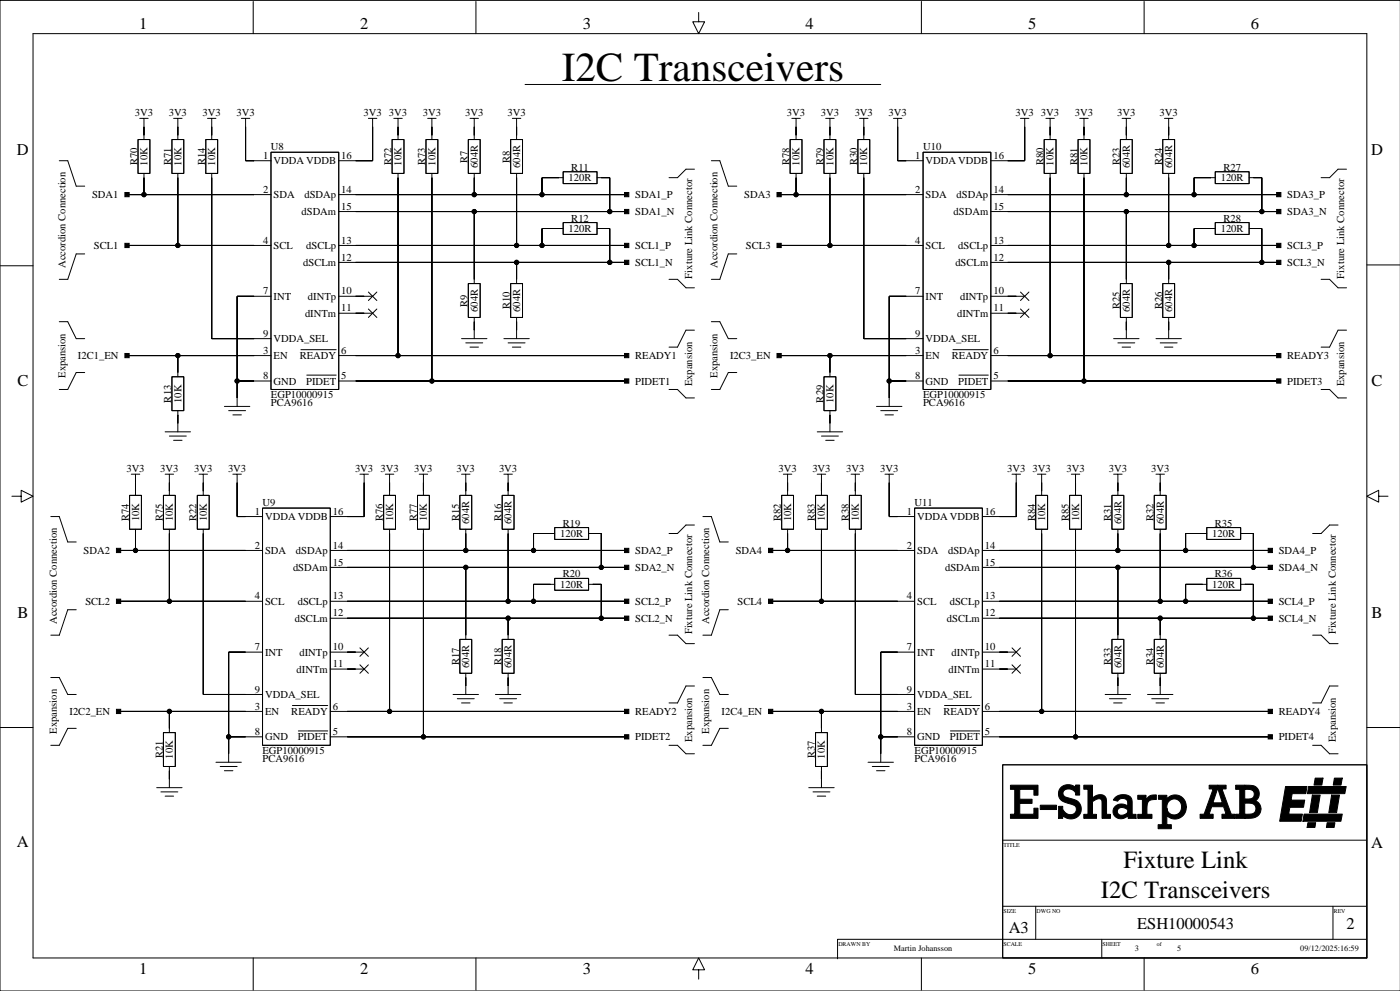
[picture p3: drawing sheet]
<svg xmlns="http://www.w3.org/2000/svg" width="420mm" height="297mm" viewBox="0 0 420 297" stroke-linecap="round" stroke-linejoin="round" font-family="sans-serif">
<defs><g id="words">
<text font-size="12.3" x="168.4" y="24.3">I2C Transceivers</text>
<g font-size="7.4">
<text x="336.9" y="260.2">Fixture Link</text>
<text x="330.1" y="269">I2C Transceivers</text>
</g>
<g font-size="4.9">
<text x="41.7" y="8.7">1</text>
<text x="108" y="8.7">2</text>
<text x="174.7" y="8.7">3</text>
<text x="241.5" y="8.7">4</text>
<text x="308.3" y="8.7">5</text>
<text x="375.1" y="8.7">6</text>
<text x="5.1" y="46.5">D</text>
<text x="411.1" y="46.5">D</text>
<text x="5.2" y="115.8">C</text>
<text x="411.3" y="115.8">C</text>
<text x="5.2" y="185.2">B</text>
<text x="411.3" y="185.2">B</text>
<text x="5.1" y="254">A</text>
<text x="411.1" y="254.2">A</text>
<text x="302.5" y="279.6">A3</text>
<text x="341" y="278.4">ESH10000543</text>
<text x="403.8" y="278.4">2</text>
<text x="41.7" y="291.8">1</text>
<text x="108" y="291.8">2</text>
<text x="174.7" y="291.8">3</text>
<text x="241.5" y="291.8">4</text>
<text x="308.3" y="291.8">5</text>
<text x="375.1" y="291.8">6</text>
</g>
<g font-size="3.2">
<text x="40.4" y="34.9">3V3</text>
<text x="50.6" y="34.9">3V3</text>
<text x="60.8" y="34.9">3V3</text>
<text x="70.9" y="34.9">3V3</text>
<text x="109" y="34.9">3V3</text>
<text x="116.6" y="34.9">3V3</text>
<text x="126.8" y="34.9">3V3</text>
<text x="139.5" y="34.9">3V3</text>
<text x="152.2" y="34.9">3V3</text>
<text x="236" y="34.9">3V3</text>
<text x="246.1" y="34.9">3V3</text>
<text x="256.3" y="34.9">3V3</text>
<text x="266.4" y="34.9">3V3</text>
<text x="304.5" y="34.9">3V3</text>
<text x="312.2" y="34.9">3V3</text>
<text x="322.3" y="34.9">3V3</text>
<text x="335" y="34.9">3V3</text>
<text x="347.7" y="34.9">3V3</text>
<text x="78.9" y="47.6">1</text>
<text x="81.3" y="45.1">U8</text>
<text x="102.3" y="47.6">16</text>
<text x="274.4" y="47.6">1</text>
<text x="276.8" y="45.1">U10</text>
<text x="297.9" y="47.6">16</text>
<text x="41.2" y="49.6" transform="rotate(-90 41.2 49.6)">R70</text>
<text x="44.2" y="49.6" transform="rotate(-90 44.2 49.6)">10K</text>
<text x="51.4" y="49.6" transform="rotate(-90 51.4 49.6)">R71</text>
<text x="54.4" y="49.6" transform="rotate(-90 54.4 49.6)">10K</text>
<text x="61.5" y="49.6" transform="rotate(-90 61.5 49.6)">R14</text>
<text x="64.5" y="49.6" transform="rotate(-90 64.5 49.6)">10K</text>
<text x="82" y="49.2">VDDA VDDB</text>
<text x="117.4" y="49.6" transform="rotate(-90 117.4 49.6)">R72</text>
<text x="120.4" y="49.6" transform="rotate(-90 120.4 49.6)">10K</text>
<text x="127.5" y="49.6" transform="rotate(-90 127.5 49.6)">R73</text>
<text x="130.6" y="49.6" transform="rotate(-90 130.6 49.6)">10K</text>
<text x="140.2" y="48.8" transform="rotate(-90 140.2 48.8)">R7</text>
<text x="143.3" y="50.3" transform="rotate(-90 143.3 50.3)">604R</text>
<text x="152.9" y="48.8" transform="rotate(-90 152.9 48.8)">R8</text>
<text x="156" y="50.3" transform="rotate(-90 156 50.3)">604R</text>
<text x="171.3" y="51.2">R11</text>
<text x="236.7" y="49.6" transform="rotate(-90 236.7 49.6)">R78</text>
<text x="239.8" y="49.6" transform="rotate(-90 239.8 49.6)">10K</text>
<text x="246.9" y="49.6" transform="rotate(-90 246.9 49.6)">R79</text>
<text x="249.9" y="49.6" transform="rotate(-90 249.9 49.6)">10K</text>
<text x="257" y="49.6" transform="rotate(-90 257 49.6)">R30</text>
<text x="260.1" y="49.6" transform="rotate(-90 260.1 49.6)">10K</text>
<text x="277.6" y="49.2">VDDA VDDB</text>
<text x="312.9" y="49.6" transform="rotate(-90 312.9 49.6)">R80</text>
<text x="315.9" y="49.6" transform="rotate(-90 315.9 49.6)">10K</text>
<text x="323.1" y="49.6" transform="rotate(-90 323.1 49.6)">R81</text>
<text x="326.1" y="49.6" transform="rotate(-90 326.1 49.6)">10K</text>
<text x="335.8" y="49.6" transform="rotate(-90 335.8 49.6)">R23</text>
<text x="338.8" y="50.3" transform="rotate(-90 338.8 50.3)">604R</text>
<text x="348.5" y="49.6" transform="rotate(-90 348.5 49.6)">R24</text>
<text x="351.5" y="50.3" transform="rotate(-90 351.5 50.3)">604R</text>
<text x="366.8" y="51.2">R27</text>
<text x="27.6" y="59.4">SDA1</text>
<text x="78.9" y="57.8">2</text>
<text x="82" y="59.4">SDA</text>
<text x="91.3" y="59.4">dSDAp</text>
<text x="102.3" y="57.8">14</text>
<text x="170.5" y="54.3">120R</text>
<text x="190.5" y="59.4">SDA1_P</text>
<text x="223.1" y="59.4">SDA3</text>
<text x="274.4" y="57.8">2</text>
<text x="277.6" y="59.4">SDA</text>
<text x="286.8" y="59.4">dSDAp</text>
<text x="297.9" y="57.8">14</text>
<text x="366" y="54.3">120R</text>
<text x="386" y="59.4">SDA3_P</text>
<text x="90.4" y="64.5">dSDAm</text>
<text x="102.3" y="62.8">15</text>
<text x="190.5" y="64.5">SDA1_N</text>
<text x="285.9" y="64.5">dSDAm</text>
<text x="297.9" y="62.8">15</text>
<text x="386" y="64.5">SDA3_N</text>
<text x="170.5" y="69.5">120R</text>
<text x="171.3" y="66.4">R12</text>
<text x="366" y="69.5">120R</text>
<text x="366.8" y="66.4">R28</text>
<text x="28.1" y="74.6">SCL1</text>
<text x="78.9" y="73">4</text>
<text x="82" y="74.6">SCL</text>
<text x="91.8" y="74.6">dSCLp</text>
<text x="102.3" y="73">13</text>
<text x="190.5" y="74.6">SCL1_P</text>
<text x="223.7" y="74.6">SCL3</text>
<text x="274.4" y="73">4</text>
<text x="277.6" y="74.6">SCL</text>
<text x="287.4" y="74.6">dSCLp</text>
<text x="297.9" y="73">13</text>
<text x="386" y="74.6">SCL3_P</text>
<text x="19.6" y="80.4" transform="rotate(-90 19.6 80.4)">Accordion Connection</text>
<text x="90.9" y="79.7">dSCLm</text>
<text x="102.3" y="78.1">12</text>
<text x="190.5" y="79.7">SCL1_N</text>
<text x="207.5" y="83.5" transform="rotate(-90 207.5 83.5)">Fixture Link Connector</text>
<text x="215.1" y="80.4" transform="rotate(-90 215.1 80.4)">Accordion Connection</text>
<text x="286.5" y="79.7">dSCLm</text>
<text x="297.9" y="78.1">12</text>
<text x="386" y="79.7">SCL3_N</text>
<text x="403.1" y="83.5" transform="rotate(-90 403.1 83.5)">Fixture Link Connector</text>
<text x="78.9" y="88.2">7</text>
<text x="82" y="89.9">INT</text>
<text x="92.4" y="89.9">dINTp</text>
<text x="102.3" y="88.2">10</text>
<text x="274.4" y="88.2">7</text>
<text x="277.6" y="89.9">INT</text>
<text x="287.9" y="89.9">dINTp</text>
<text x="297.9" y="88.2">10</text>
<text x="91.5" y="94.9">dINTm</text>
<text x="102.3" y="93.3">11</text>
<text x="140.2" y="91.9" transform="rotate(-90 140.2 91.9)">R9</text>
<text x="143.3" y="93.5" transform="rotate(-90 143.3 93.5)">604R</text>
<text x="152.9" y="92.7" transform="rotate(-90 152.9 92.7)">R10</text>
<text x="156" y="93.5" transform="rotate(-90 156 93.5)">604R</text>
<text x="287" y="94.9">dINTm</text>
<text x="297.9" y="93.3">11</text>
<text x="335.8" y="92.7" transform="rotate(-90 335.8 92.7)">R25</text>
<text x="338.8" y="93.5" transform="rotate(-90 338.8 93.5)">604R</text>
<text x="348.5" y="92.7" transform="rotate(-90 348.5 92.7)">R26</text>
<text x="351.5" y="93.5" transform="rotate(-90 351.5 93.5)">604R</text>
<text x="78.9" y="100.9">9</text>
<text x="274.4" y="100.9">9</text>
<text x="23.4" y="107.6">I2C1_EN</text>
<text x="78.9" y="106">3</text>
<text x="82" y="102.6">VDDA_SEL</text>
<text x="82" y="107.6">EN</text>
<text x="89.9" y="107.6">READY</text>
<text x="102.3" y="106">6</text>
<text x="190.5" y="107.6">READY1</text>
<text x="218.9" y="107.6">I2C3_EN</text>
<text x="274.4" y="106">3</text>
<text x="277.6" y="102.6">VDDA_SEL</text>
<text x="277.6" y="107.6">EN</text>
<text x="285.4" y="107.6">READY</text>
<text x="297.9" y="106">6</text>
<text x="386" y="107.6">READY3</text>
<text x="19.6" y="113.3" transform="rotate(-90 19.6 113.3)">Expansion</text>
<text x="78.9" y="113.6">8</text>
<text x="102.3" y="113.6">5</text>
<text x="215.1" y="113.3" transform="rotate(-90 215.1 113.3)">Expansion</text>
<text x="274.4" y="113.6">8</text>
<text x="297.9" y="113.6">5</text>
<text x="81.3" y="119.3">EGP10000915</text>
<text x="82" y="115.3">GND</text>
<text x="91.8" y="115.3">PIDET</text>
<text x="190.5" y="115.3">PIDET1</text>
<text x="207.5" y="115.8" transform="rotate(-90 207.5 115.8)">Expansion</text>
<text x="276.8" y="119.3">EGP10000915</text>
<text x="277.6" y="115.3">GND</text>
<text x="287.4" y="115.3">PIDET</text>
<text x="386" y="115.3">PIDET3</text>
<text x="403.1" y="115.8" transform="rotate(-90 403.1 115.8)">Expansion</text>
<text x="51.4" y="120.7" transform="rotate(-90 51.4 120.7)">R13</text>
<text x="54.4" y="120.7" transform="rotate(-90 54.4 120.7)">10K</text>
<text x="81.3" y="121.8">PCA9616</text>
<text x="246.9" y="120.7" transform="rotate(-90 246.9 120.7)">R29</text>
<text x="249.9" y="120.7" transform="rotate(-90 249.9 120.7)">10K</text>
<text x="276.8" y="121.8">PCA9616</text>
<text x="37.9" y="141.6">3V3</text>
<text x="48.1" y="141.6">3V3</text>
<text x="58.2" y="141.6">3V3</text>
<text x="68.4" y="141.6">3V3</text>
<text x="106.5" y="141.6">3V3</text>
<text x="114.1" y="141.6">3V3</text>
<text x="124.2" y="141.6">3V3</text>
<text x="136.9" y="141.6">3V3</text>
<text x="149.6" y="141.6">3V3</text>
<text x="233.4" y="141.6">3V3</text>
<text x="243.6" y="141.6">3V3</text>
<text x="253.7" y="141.6">3V3</text>
<text x="263.9" y="141.6">3V3</text>
<text x="302" y="141.6">3V3</text>
<text x="309.6" y="141.6">3V3</text>
<text x="319.8" y="141.6">3V3</text>
<text x="332.5" y="141.6">3V3</text>
<text x="345.2" y="141.6">3V3</text>
<text x="76.4" y="154.3">1</text>
<text x="78.7" y="151.7">U9</text>
<text x="79.5" y="155.9">VDDA VDDB</text>
<text x="99.8" y="154.3">16</text>
<text x="271.9" y="154.3">1</text>
<text x="274.3" y="151.7">U11</text>
<text x="275" y="155.9">VDDA VDDB</text>
<text x="295.3" y="154.3">16</text>
<text x="38.7" y="156.2" transform="rotate(-90 38.7 156.2)">R74</text>
<text x="41.7" y="156.3" transform="rotate(-90 41.7 156.3)">10K</text>
<text x="48.8" y="156.2" transform="rotate(-90 48.8 156.2)">R75</text>
<text x="51.8" y="156.3" transform="rotate(-90 51.8 156.3)">10K</text>
<text x="59" y="156.2" transform="rotate(-90 59 156.2)">R22</text>
<text x="62" y="156.3" transform="rotate(-90 62 156.3)">10K</text>
<text x="114.8" y="156.2" transform="rotate(-90 114.8 156.2)">R76</text>
<text x="117.9" y="156.3" transform="rotate(-90 117.9 156.3)">10K</text>
<text x="125" y="156.2" transform="rotate(-90 125 156.2)">R77</text>
<text x="128" y="156.3" transform="rotate(-90 128 156.3)">10K</text>
<text x="137.7" y="156.2" transform="rotate(-90 137.7 156.2)">R15</text>
<text x="140.7" y="157" transform="rotate(-90 140.7 157)">604R</text>
<text x="150.4" y="156.2" transform="rotate(-90 150.4 156.2)">R16</text>
<text x="153.4" y="157" transform="rotate(-90 153.4 157)">604R</text>
<text x="168" y="161">120R</text>
<text x="168.8" y="157.8">R19</text>
<text x="234.2" y="156.2" transform="rotate(-90 234.2 156.2)">R82</text>
<text x="237.2" y="156.3" transform="rotate(-90 237.2 156.3)">10K</text>
<text x="244.3" y="156.2" transform="rotate(-90 244.3 156.2)">R83</text>
<text x="247.4" y="156.3" transform="rotate(-90 247.4 156.3)">10K</text>
<text x="254.5" y="156.2" transform="rotate(-90 254.5 156.2)">R38</text>
<text x="257.5" y="156.3" transform="rotate(-90 257.5 156.3)">10K</text>
<text x="310.4" y="156.2" transform="rotate(-90 310.4 156.2)">R84</text>
<text x="313.4" y="156.3" transform="rotate(-90 313.4 156.3)">10K</text>
<text x="320.5" y="156.2" transform="rotate(-90 320.5 156.2)">R85</text>
<text x="323.6" y="156.3" transform="rotate(-90 323.6 156.3)">10K</text>
<text x="333.2" y="156.2" transform="rotate(-90 333.2 156.2)">R31</text>
<text x="336.3" y="157" transform="rotate(-90 336.3 157)">604R</text>
<text x="345.9" y="156.2" transform="rotate(-90 345.9 156.2)">R32</text>
<text x="349" y="157" transform="rotate(-90 349 157)">604R</text>
<text x="363.5" y="161">120R</text>
<text x="364.3" y="157.8">R35</text>
<text x="25.1" y="166">SDA2</text>
<text x="76.4" y="164.4">2</text>
<text x="79.5" y="166">SDA</text>
<text x="88.8" y="166">dSDAp</text>
<text x="99.8" y="164.4">14</text>
<text x="190.5" y="166">SDA2_P</text>
<text x="220.6" y="166">SDA4</text>
<text x="271.9" y="164.4">2</text>
<text x="275" y="166">SDA</text>
<text x="284.3" y="166">dSDAp</text>
<text x="295.3" y="164.4">14</text>
<text x="383.5" y="166">SDA4_P</text>
<text x="87.9" y="171.1">dSDAm</text>
<text x="99.8" y="169.5">15</text>
<text x="168.8" y="173.1">R20</text>
<text x="190.5" y="171.1">SDA2_N</text>
<text x="283.4" y="171.1">dSDAm</text>
<text x="295.3" y="169.5">15</text>
<text x="364.3" y="173.1">R36</text>
<text x="383.5" y="171.1">SDA4_N</text>
<text x="76.4" y="179.7">4</text>
<text x="99.8" y="179.7">13</text>
<text x="168" y="176.2">120R</text>
<text x="271.9" y="179.7">4</text>
<text x="295.3" y="179.7">13</text>
<text x="363.5" y="176.2">120R</text>
<text x="25.6" y="181.3">SCL2</text>
<text x="79.5" y="181.3">SCL</text>
<text x="89.3" y="181.3">dSCLp</text>
<text x="99.8" y="184.7">12</text>
<text x="190.5" y="181.3">SCL2_P</text>
<text x="221.1" y="181.3">SCL4</text>
<text x="275" y="181.3">SCL</text>
<text x="284.8" y="181.3">dSCLp</text>
<text x="295.3" y="184.7">12</text>
<text x="383.5" y="181.3">SCL4_P</text>
<text x="17.1" y="187" transform="rotate(-90 17.1 187)">Accordion Connection</text>
<text x="88.4" y="186.4">dSCLm</text>
<text x="190.5" y="186.4">SCL2_N</text>
<text x="207.5" y="190.1" transform="rotate(-90 207.5 190.1)">Fixture Link Connector</text>
<text x="212.6" y="187" transform="rotate(-90 212.6 187)">Accordion Connection</text>
<text x="283.9" y="186.4">dSCLm</text>
<text x="383.5" y="186.4">SCL4_N</text>
<text x="400.5" y="190.1" transform="rotate(-90 400.5 190.1)">Fixture Link Connector</text>
<text x="76.4" y="194.9">7</text>
<text x="79.5" y="196.5">INT</text>
<text x="89.8" y="196.5">dINTp</text>
<text x="99.8" y="194.9">10</text>
<text x="271.9" y="194.9">7</text>
<text x="275" y="196.5">INT</text>
<text x="285.3" y="196.5">dINTp</text>
<text x="295.3" y="194.9">10</text>
<text x="88.9" y="201.6">dINTm</text>
<text x="99.8" y="200">11</text>
<text x="137.7" y="199.4" transform="rotate(-90 137.7 199.4)">R17</text>
<text x="140.7" y="200.2" transform="rotate(-90 140.7 200.2)">604R</text>
<text x="150.4" y="199.4" transform="rotate(-90 150.4 199.4)">R18</text>
<text x="153.4" y="200.2" transform="rotate(-90 153.4 200.2)">604R</text>
<text x="284.5" y="201.6">dINTm</text>
<text x="295.3" y="200">11</text>
<text x="333.2" y="199.4" transform="rotate(-90 333.2 199.4)">R33</text>
<text x="336.3" y="200.2" transform="rotate(-90 336.3 200.2)">604R</text>
<text x="345.9" y="199.4" transform="rotate(-90 345.9 199.4)">R34</text>
<text x="349" y="200.2" transform="rotate(-90 349 200.2)">604R</text>
<text x="76.4" y="207.6">9</text>
<text x="79.5" y="209.2">VDDA_SEL</text>
<text x="271.9" y="207.6">9</text>
<text x="275" y="209.2">VDDA_SEL</text>
<text x="20.8" y="214.3">I2C2_EN</text>
<text x="76.4" y="212.7">3</text>
<text x="79.5" y="214.3">EN</text>
<text x="87.3" y="214.3">READY</text>
<text x="99.8" y="212.7">6</text>
<text x="190.5" y="214.3">READY2</text>
<text x="216.4" y="214.3">I2C4_EN</text>
<text x="271.9" y="212.7">3</text>
<text x="275" y="214.3">EN</text>
<text x="282.9" y="214.3">READY</text>
<text x="295.3" y="212.7">6</text>
<text x="383.5" y="214.3">READY4</text>
<text x="17.1" y="219.9" transform="rotate(-90 17.1 219.9)">Expansion</text>
<text x="76.4" y="220.3">8</text>
<text x="79.5" y="221.9">GND</text>
<text x="89.3" y="221.9">PIDET</text>
<text x="99.8" y="220.3">5</text>
<text x="190.5" y="221.9">PIDET2</text>
<text x="212.6" y="219.9" transform="rotate(-90 212.6 219.9)">Expansion</text>
<text x="271.9" y="220.3">8</text>
<text x="275" y="221.9">GND</text>
<text x="284.8" y="221.9">PIDET</text>
<text x="295.3" y="220.3">5</text>
<text x="383.5" y="221.9">PIDET4</text>
<text x="48.8" y="227.3" transform="rotate(-90 48.8 227.3)">R21</text>
<text x="51.8" y="227.4" transform="rotate(-90 51.8 227.4)">10K</text>
<text x="78.7" y="225.9">EGP10000915</text>
<text x="207.5" y="222.5" transform="rotate(-90 207.5 222.5)">Expansion</text>
<text x="244.3" y="227.3" transform="rotate(-90 244.3 227.3)">R37</text>
<text x="247.4" y="227.4" transform="rotate(-90 247.4 227.4)">10K</text>
<text x="274.3" y="225.9">EGP10000915</text>
<text x="400.5" y="222.5" transform="rotate(-90 400.5 222.5)">Expansion</text>
<text x="78.7" y="228.5">PCA9616</text>
<text x="274.3" y="228.5">PCA9616</text>
</g>
<g font-size="2.5">
<text x="268.1" y="285.2">Martin Johansson</text>
<text x="340.3" y="285.2">3</text>
<text x="353" y="285.2">5</text>
<text x="389.9" y="285.2">09/12/2025:16:59</text>
</g>
<g font-size="1.8">
<text x="300.9" y="253.8">TITLE</text>
<text x="300.9" y="273.6">SIZE</text>
<text x="310.8" y="273.6">DWG NO</text>
<text x="400" y="273.6">REV</text>
<text x="251.4" y="283.5">DRAWN BY</text>
<text x="300.9" y="283.5">SCALE</text>
<text x="330.6" y="283.5">SHEET</text>
<text x="346.9" y="283.7">of</text>
</g>
</g></defs>
<g fill="none" stroke="#000" stroke-width=".3">
<path d="M9.9 10.1h400v277h-400zM75.9 .4v9.7M142.7 .4v9.7M209.5 3.7v2.8h1.8l-1.8 3.6-1.8-3.6h1.8M276.3 .4v9.7M343.1 .4v9.7M419.9 .1h-419.9v296.9h419.9M41.9 35.5h1.3v6.3M43.2 38h.1M43.2 35.5h1.2M52.1 35.5h1.2v6.3M53.3 38h.1"/>
<path d="M53.3 35.5h1.3M62.2 35.5h1.3v6.3M63.5 38h.1M63.5 35.5h1.3M72.4 35.5h1.2v12.7h7.7M73.6 38h.1M73.6 35.5h1.3M110.5 35.5h1.2v12.7h-10.1M111.7 38h.1M111.7 35.5h1.3M118.1 35.5h1.3v6.3M119.4 38h.1"/>
<path d="M119.4 35.5h1.2M128.2 35.5h1.3v6.3M129.5 38h.1M129.5 35.5h1.3M140.9 35.5h1.3v6.3M142.2 38h.1M142.2 35.5h1.3M153.6 35.5h1.3v6.3M154.9 38h.1M154.9 35.5h1.3M157.4 25.3h106.7M237.4 35.5h1.3v6.3"/>
<path d="M238.7 38h.1M238.7 35.5h1.3M247.6 35.5h1.3v6.3M248.9 38h.1M248.9 35.5h1.2M257.8 35.5h1.2v6.3M259 38h.1M259 35.5h1.3M267.9 35.5h1.3v12.7h7.6M269.2 38h.1M269.2 35.5h1.2M306 35.5h1.3v12.7h-10.2"/>
<path d="M307.3 38h.1M307.3 35.5h1.2M313.6 35.5h1.3v6.3M314.9 38h.1M314.9 35.5h1.3M323.8 35.5h1.2v6.3M325 38h.1M325 35.5h1.3M336.5 35.5h1.2v6.3M337.7 38h.1M337.7 35.5h1.3M349.2 35.5h1.2v6.3"/>
<path d="M350.4 38h.1M350.4 35.5h1.3M17.8 48.2h2.5l2.6 7.6h2.5M38.1 58.3h43.2M41.4 41.8h3.5v10.2h-3.5zM43.2 52v6.3M51.6 41.8h3.5v10.2h-3.5zM53.3 52v21.6M61.7 41.8h3.6v10.2h-3.6zM63.5 52v49.5h17.8M81.3 45.6h20.3v71.1h-20.3zM101.6 58.3h86.3"/>
<path d="M117.6 41.8h3.5v10.2h-3.5zM119.4 52v54.6M127.7 41.8h3.6v10.2h-3.6zM129.5 52v62.2M140.4 41.8h3.6v10.2h-3.6zM142.2 52v6.3M153.1 41.8h3.6v10.2h-3.6zM154.9 52v21.6M168.9 51.5h10.1v3.5h-10.1zM168.9 53.3h-6.4v5M179 53.3h3.8v10.1M208.2 50.7h-2.5l-2.5 2.6h-2.6"/>
<path d="M213.3 48.2h2.6l2.5 7.6h2.5M233.6 58.3h43.2M236.9 41.8h3.6v10.2h-3.6zM238.7 52v6.3M247.1 41.8h3.5v10.2h-3.5zM248.9 52v21.6M257.2 41.8h3.6v10.2h-3.6zM259 52v49.5h17.8M276.8 45.6h20.3v71.1h-20.3zM297.1 58.3h86.4M313.1 41.8h3.6v10.2h-3.6zM314.9 52v54.6"/>
<path d="M323.3 41.8h3.5v10.2h-3.5zM325 52v62.2M336 41.8h3.5v10.2h-3.5zM337.7 52v6.3M348.7 41.8h3.5v10.2h-3.5zM350.4 52v21.6M364.4 51.5h10.2v3.5h-10.2zM364.4 53.3h-6.3v5M374.6 53.3h3.8v10.1M403.8 50.7h-2.6l-2.5 2.6h-2.6M0 79.7h9.9M25.4 76.1h-2.5l-2.6 7.6h-2.5"/>
<path d="M38.1 73.6h43.2M101.6 73.6h86.3M101.6 63.4h86.3M101.6 78.6h86.3M142.2 63.4v21.6M154.9 78.6v6.4M168.9 66.7h10.1v3.6h-10.1zM168.9 68.5h-6.4v5.1M179 68.5h3.8v10.1M220.9 76.1h-2.5l-2.5 7.6h-2.6M233.6 73.6h43.2M297.1 73.6h86.4"/>
<path d="M297.1 63.4h86.4M297.1 78.6h86.4M337.7 63.4v21.6M350.4 78.6v6.4M364.4 66.7h10.2v3.6h-10.2zM364.4 68.5h-6.3v5.1M374.6 68.5h3.8v10.1M409.9 79.4h9.9M17.8 96.4h2.5l2.6 5.1h2.5M81.3 88.8h-10.2v33M101.6 88.8h10.1M101.6 93.9h10.1"/>
<path d="M110.5 87.5l2.5 2.6M110.5 92.6l2.5 2.6M113 87.5l-2.5 2.6M113 92.6l-2.5 2.6M140.4 85h3.6v10.2h-3.6zM142.2 95.2v6.3M153.1 85h3.6v10.2h-3.6zM154.9 95.2v6.3M200.6 83.7h2.6l2.5 2.6h2.5M208.2 99h-2.5l-2.5 5h-2.6M213.3 96.4h2.6l2.5 5.1h2.5M276.8 88.8h-10.2v33"/>
<path d="M297.1 88.8h10.2M297.1 93.9h10.2M306 87.5l2.5 2.6M306 92.6l2.5 2.6M308.5 87.5l-2.5 2.6M308.5 92.6l-2.5 2.6M336 85h3.5v10.2h-3.5zM337.7 95.2v6.3M348.7 85h3.5v10.2h-3.5zM350.4 95.2v6.3M396.1 83.7h2.6l2.5 2.6h2.6M403.8 99h-2.6l-2.5 5h-2.6"/>
<path d="M25.4 111.7h-2.5l-2.6 5h-2.5M38.1 106.6h43.2M51.6 112.9h3.5v10.2h-3.5zM53.3 106.6v6.3M71.1 114.2h10.2M90.2 104.8h10.6M92 112.4h8.8M101.6 114.2h86.3M101.6 106.6h86.3M138.4 101.5h7.6M139.7 102.8h5M140.9 104h2.6"/>
<path d="M151.1 101.5h7.6M152.4 102.8h5M153.6 104h2.6M200.6 116.7h2.6l2.5 2.6h2.5M220.9 111.7h-2.5l-2.5 5h-2.6M233.6 106.6h43.2M247.1 112.9h3.5v10.2h-3.5zM248.9 106.6v6.3M266.6 114.2h10.2M285.8 104.8h10.6M287.5 112.4h8.9M297.1 114.2h86.4"/>
<path d="M297.1 106.6h86.4M333.9 101.5h7.7M335.2 102.8h5.1M336.5 104h2.5M346.6 101.5h7.6M347.9 102.8h5.1M349.2 104h2.5M396.1 116.7h2.6l2.5 2.6h2.6M49.5 129.4h7.6M50.8 130.7h5.1M52.1 132h2.5M53.3 123.1v6.3"/>
<path d="M67.3 121.8h7.6M68.6 123.1h5M69.8 124.4h2.6M245.1 129.4h7.6M246.3 130.7h5.1M247.6 132h2.5M248.9 123.1v6.3M262.8 121.8h7.6M264.1 123.1h5.1M265.4 124.4h2.5M3.6 148.7h2.7v-1.7l3.6 1.7-3.6 1.8v-1.8M15.2 154.8h2.6l2.5 7.6h2.6"/>
<path d="M38.9 148.5h3.5v10.1h-3.5zM39.4 142.1h1.2v6.4M40.6 144.7h.1M40.6 142.1h1.3M40.6 158.6v6.4M49 148.5h3.6v10.1h-3.6zM49.5 142.1h1.3v6.4M50.8 144.7h.1M50.8 142.1h1.3M50.8 158.6v21.6M59.2 148.5h3.5v10.1h-3.5zM59.7 142.1h1.2v6.4"/>
<path d="M60.9 144.7h.1M60.9 142.1h1.3M60.9 158.6v49.6h17.8M69.8 142.1h1.3v12.7h7.6M71.1 144.7h.1M71.1 142.1h1.3M78.7 152.3h20.3v71.1h-20.3zM107.9 142.1h1.3v12.7h-10.2M109.2 144.7h.1M109.2 142.1h1.3M115 148.5h3.6v10.1h-3.6zM115.5 142.1h1.3v6.4"/>
<path d="M116.8 144.7h.1M116.8 142.1h1.3M116.8 158.6v54.6M125.2 148.5h3.5v10.1h-3.5zM125.7 142.1h1.3v6.4M127 144.7h.1M127 142.1h1.2M127 158.6v62.3M137.9 148.5h3.5v10.1h-3.5zM138.4 142.1h1.3v6.4M139.7 144.7h.1M139.7 142.1h1.2"/>
<path d="M139.7 158.6v6.4M150.6 148.5h3.5v10.1h-3.5zM151.1 142.1h1.3v6.4M152.4 144.7h.1M152.4 142.1h1.2M152.4 158.6v21.6M166.3 158.1h10.2v3.6h-10.2zM166.3 159.9h-6.3v5.1M176.5 159.9h3.8v10.2M208.2 157.4h-2.5l-2.5 2.5h-2.6M210.8 154.8h2.5l2.6 7.6h2.5M234.4 148.5h3.5v10.1h-3.5z"/>
<path d="M234.9 142.1h1.3v6.4M236.2 144.7h.1M236.2 142.1h1.2M236.2 158.6v6.4M244.5 148.5h3.6v10.1h-3.6zM245.1 142.1h1.2v6.4M246.3 144.7h.1M246.3 142.1h1.3M246.3 158.6v21.6M254.7 148.5h3.6v10.1h-3.6zM255.2 142.1h1.3v6.4M256.5 144.7h.1"/>
<path d="M256.5 142.1h1.3M256.5 158.6v49.6h17.8M265.4 142.1h1.2v12.7h7.7M266.6 144.7h.1M266.6 142.1h1.3M274.3 152.3h20.3v71.1h-20.3zM303.5 142.1h1.2v12.7h-10.1M304.7 144.7h.1M304.7 142.1h1.3M310.6 148.5h3.5v10.1h-3.5zM311.1 142.1h1.2v6.4M312.3 144.7h.1"/>
<path d="M312.3 142.1h1.3M312.3 158.6v54.6M320.7 148.5h3.6v10.1h-3.6zM321.2 142.1h1.3v6.4M322.5 144.7h.1M322.5 142.1h1.3M322.5 158.6v62.3M333.4 148.5h3.6v10.1h-3.6zM333.9 142.1h1.3v6.4M335.2 144.7h.1M335.2 142.1h1.3M335.2 158.6v6.4"/>
<path d="M346.1 148.5h3.6v10.1h-3.6zM346.6 142.1h1.3v6.4M347.9 144.7h.1M347.9 142.1h1.3M347.9 158.6v21.6M361.9 158.1h10.1v3.6h-10.1zM361.9 159.9h-6.4v5.1M372 159.9h3.8v10.2M401.2 157.4h-2.5l-2.6 2.5h-2.5M413.4 148.7v-1.7l-3.5 1.7 3.5 1.8v-1.8h2.8M35.6 165h43.1M99 165h88.9"/>
<path d="M99 170.1h88.9M139.7 170.1v21.6M166.3 173.4h10.2v3.5h-10.2zM166.3 175.1h-6.3v5.1M176.5 175.1h3.8v10.2M231.1 165h43.2M294.6 165h86.3M294.6 170.1h86.3M335.2 170.1v21.6M361.9 173.4h10.1v3.5h-10.1zM361.9 175.1h-6.4v5.1M372 175.1h3.8v10.2"/>
<path d="M22.9 182.8h-2.6l-2.5 7.6h-2.6M35.6 180.2h43.1M78.7 195.5h-10.1v33M99 180.2h88.9M99 195.5h10.2M99 185.3h88.9M107.9 194.2l2.6 2.5M107.9 199.3l2.6 2.5M110.5 194.2l-2.6 2.5M110.5 199.3l-2.6 2.5M137.9 191.7h3.5v10.1h-3.5zM150.6 191.7h3.5v10.1h-3.5z"/>
<path d="M152.4 185.3v6.4M200.6 190.4h2.6l2.5 2.5h2.5M218.4 182.8h-2.5l-2.6 7.6h-2.5M231.1 180.2h43.2M274.3 195.5h-10.2v33M294.6 180.2h86.3M294.6 195.5h10.1M294.6 185.3h86.3M303.5 194.2l2.5 2.5M303.5 199.3l2.5 2.5M306 194.2l-2.5 2.5M306 199.3l-2.5 2.5"/>
<path d="M333.4 191.7h3.6v10.1h-3.6zM346.1 191.7h3.6v10.1h-3.6zM347.9 185.3v6.4M393.6 190.4h2.5l2.6 2.5h2.5M0 218.1h9.9M15.2 203.1h2.6l2.5 5.1h2.6M22.9 218.3h-2.6l-2.5 5.1h-2.6M35.6 213.2h43.1M49 219.6h3.6v10.1h-3.6zM50.8 213.2v6.4M87.7 211.5h10.6M89.5 219.1h8.8"/>
<path d="M99 213.2h88.9M99 200.5h10.2M135.9 208.2h7.6M137.1 209.4h5.1M138.4 210.7h2.5M139.7 201.8v6.4M148.6 208.2h7.6M149.8 209.4h5.1M151.1 210.7h2.5M152.4 201.8v6.4M208.2 205.6h-2.5l-2.5 5.1h-2.6M210.8 203.1h2.5l2.6 5.1h2.5"/>
<path d="M218.4 218.3h-2.5l-2.6 5.1h-2.5M231.1 213.2h43.2M244.5 219.6h3.6v10.1h-3.6zM246.3 213.2v6.4M283.2 211.5h10.6M285 219.1h8.8M294.6 213.2h86.3M294.6 200.5h10.1M331.4 208.2h7.6M332.7 209.4h5M333.9 210.7h2.6M335.2 201.8v6.4"/>
<path d="M344.1 208.2h7.6M345.4 209.4h5M346.6 210.7h2.6M347.9 201.8v6.4M401.2 205.6h-2.5l-2.6 5.1h-2.5M409.9 218.1h9.9M47 236.1h7.6M48.2 237.4h5.1M49.5 238.6h2.6M50.8 229.7v6.4M64.8 228.5h7.6M66 229.7h5.1"/>
<path d="M67.3 231h2.5M68.6 220.9h10.1M99 220.9h88.9M200.6 223.4h2.6l2.5 2.5h2.5M242.5 236.1h7.6M243.8 237.4h5.1M245.1 238.6h2.5M246.3 229.7v6.4M260.3 228.5h7.6M261.6 229.7h5M262.8 231h2.6M264.1 220.9h10.2"/>
<path d="M294.6 220.9h86.3M300.7 229.2h109.2v57.9h-109.2zM393.6 223.4h2.5l2.6 2.5h2.5M300.7 251.8h108.9M300.7 271.6h108.9M310.6 271.6v9.9M399.7 271.6v9.9M75.9 287.1v9.7M142.7 287.1v9.7M209.5 290.7h1.8l-1.8-3.6-1.8 3.6h1.8v2.8M276.3 287.1v9.7M330.4 281.5v5.6"/>
<path d="M343.1 287.1v9.7M409.6 281.5h-158.5v5.9"/>
<circle cx="43.2" cy="58.3" r=".63"/>
<circle cx="142.2" cy="58.3" r=".63"/>
<circle cx="162.5" cy="58.3" r=".63"/>
<circle cx="238.7" cy="58.3" r=".63"/>
<circle cx="337.7" cy="58.3" r=".63"/>
<circle cx="358.1" cy="58.3" r=".63"/>
<circle cx="53.3" cy="73.6" r=".63"/>
<circle cx="142.2" cy="63.4" r=".63"/>
<circle cx="154.9" cy="78.6" r=".63"/>
<circle cx="154.9" cy="73.6" r=".63"/>
<circle cx="162.5" cy="73.6" r=".63"/>
<circle cx="182.8" cy="78.6" r=".63"/>
<circle cx="182.8" cy="63.4" r=".63"/>
<circle cx="248.9" cy="73.6" r=".63"/>
<circle cx="337.7" cy="63.4" r=".63"/>
<circle cx="350.4" cy="78.6" r=".63"/>
<circle cx="350.4" cy="73.6" r=".63"/>
<circle cx="358.1" cy="73.6" r=".63"/>
<circle cx="378.4" cy="78.6" r=".63"/>
<circle cx="378.4" cy="63.4" r=".63"/>
<circle cx="53.3" cy="106.6" r=".63"/>
<circle cx="71.1" cy="114.2" r=".63"/>
<circle cx="119.4" cy="106.6" r=".63"/>
<circle cx="129.5" cy="114.2" r=".63"/>
<circle cx="248.9" cy="106.6" r=".63"/>
<circle cx="266.6" cy="114.2" r=".63"/>
<circle cx="314.9" cy="106.6" r=".63"/>
<circle cx="325" cy="114.2" r=".63"/>
<circle cx="40.6" cy="165" r=".63"/>
<circle cx="139.7" cy="170.1" r=".63"/>
<circle cx="139.7" cy="165" r=".63"/>
<circle cx="160" cy="165" r=".63"/>
<circle cx="180.3" cy="170.1" r=".63"/>
<circle cx="236.2" cy="165" r=".63"/>
<circle cx="335.2" cy="170.1" r=".63"/>
<circle cx="335.2" cy="165" r=".63"/>
<circle cx="355.5" cy="165" r=".63"/>
<circle cx="375.8" cy="170.1" r=".63"/>
<circle cx="50.8" cy="180.2" r=".63"/>
<circle cx="152.4" cy="185.3" r=".63"/>
<circle cx="152.4" cy="180.2" r=".63"/>
<circle cx="160" cy="180.2" r=".63"/>
<circle cx="180.3" cy="185.3" r=".63"/>
<circle cx="246.3" cy="180.2" r=".63"/>
<circle cx="347.9" cy="185.3" r=".63"/>
<circle cx="347.9" cy="180.2" r=".63"/>
<circle cx="355.5" cy="180.2" r=".63"/>
<circle cx="375.8" cy="185.3" r=".63"/>
<circle cx="50.8" cy="213.2" r=".63"/>
<circle cx="116.8" cy="213.2" r=".63"/>
<circle cx="246.3" cy="213.2" r=".64"/>
<circle cx="312.3" cy="213.2" r=".63"/>
<circle cx="68.6" cy="220.9" r=".63"/>
<circle cx="127" cy="220.9" r=".63"/>
<circle cx="264.1" cy="220.9" r=".63"/>
<circle cx="322.5" cy="220.9" r=".63"/>
</g>
<g fill="#000" stroke="#000" stroke-width=".3">
<path d="M43.2 38v2.6z" fill-rule="evenodd"/>
<path d="M53.3 38v2.6z" fill-rule="evenodd"/>
<path d="M63.5 38v2.6z" fill-rule="evenodd"/>
<path d="M73.6 38v10.2z" fill-rule="evenodd"/>
<path d="M111.7 38v10.2z" fill-rule="evenodd"/>
<path d="M119.4 38v2.6z" fill-rule="evenodd"/>
<path d="M129.5 38v2.6z" fill-rule="evenodd"/>
<path d="M142.2 38v2.6z" fill-rule="evenodd"/>
<path d="M154.9 38v2.6z" fill-rule="evenodd"/>
<path d="M238.7 38v2.6z" fill-rule="evenodd"/>
<path d="M248.9 38v2.6z" fill-rule="evenodd"/>
<path d="M259 38v2.6z" fill-rule="evenodd"/>
<path d="M269.2 38v10.2z" fill-rule="evenodd"/>
<path d="M307.3 38v10.2z" fill-rule="evenodd"/>
<path d="M314.9 38v2.6z" fill-rule="evenodd"/>
<path d="M325 38v2.6z" fill-rule="evenodd"/>
<path d="M337.7 38v2.6z" fill-rule="evenodd"/>
<path d="M350.4 38v2.6z" fill-rule="evenodd"/>
<path d="M37.5 57.7h1.2v1.3h-1.2z" fill-rule="evenodd"/>
<path d="M43.2 53.3v5z" fill-rule="evenodd"/>
<path d="M38.1 58.3h5.1z" fill-rule="evenodd"/>
<path d="M53.3 53.3v20.3z" fill-rule="evenodd"/>
<path d="M63.5 53.3v48.2z" fill-rule="evenodd"/>
<path d="M73.6 48.2h2.6z" fill-rule="evenodd"/>
<path d="M43.2 58.3h33z" fill-rule="evenodd"/>
<path d="M106.7 48.2h5z" fill-rule="evenodd"/>
<path d="M119.4 53.3v53.3z" fill-rule="evenodd"/>
<path d="M129.5 53.3v60.9z" fill-rule="evenodd"/>
<path d="M106.7 58.3h35.5z" fill-rule="evenodd"/>
<path d="M142.2 53.3v5z" fill-rule="evenodd"/>
<path d="M154.9 53.3v20.3z" fill-rule="evenodd"/>
<path d="M162.5 53.3v5z" fill-rule="evenodd"/>
<path d="M142.2 58.3h20.3z" fill-rule="evenodd"/>
<path d="M162.5 53.3h5.1z" fill-rule="evenodd"/>
<path d="M180.3 53.3h2.5z" fill-rule="evenodd"/>
<path d="M182.8 53.3v10.1z" fill-rule="evenodd"/>
<path d="M187.3 57.7h1.3v1.3h-1.3z" fill-rule="evenodd"/>
<path d="M162.5 58.3h25.4z" fill-rule="evenodd"/>
<path d="M233 57.7h1.3v1.3h-1.3z" fill-rule="evenodd"/>
<path d="M238.7 53.3v5z" fill-rule="evenodd"/>
<path d="M233.6 58.3h5.1z" fill-rule="evenodd"/>
<path d="M248.9 53.3v20.3z" fill-rule="evenodd"/>
<path d="M259 53.3v48.2z" fill-rule="evenodd"/>
<path d="M269.2 48.2h2.5z" fill-rule="evenodd"/>
<path d="M238.7 58.3h33z" fill-rule="evenodd"/>
<path d="M302.2 48.2h5.1z" fill-rule="evenodd"/>
<path d="M314.9 53.3v53.3z" fill-rule="evenodd"/>
<path d="M325 53.3v60.9z" fill-rule="evenodd"/>
<path d="M337.7 53.3v5z" fill-rule="evenodd"/>
<path d="M302.2 58.3h35.5z" fill-rule="evenodd"/>
<path d="M350.4 53.3v20.3z" fill-rule="evenodd"/>
<path d="M337.7 58.3h20.4z" fill-rule="evenodd"/>
<path d="M358.1 53.3v5z" fill-rule="evenodd"/>
<path d="M358.1 53.3h5z" fill-rule="evenodd"/>
<path d="M378.4 53.3v10.1z" fill-rule="evenodd"/>
<path d="M375.8 53.3h2.6z" fill-rule="evenodd"/>
<path d="M382.8 57.7h1.3v1.3h-1.3z" fill-rule="evenodd"/>
<path d="M358.1 58.3h25.4z" fill-rule="evenodd"/>
<path d="M37.5 72.9h1.2v1.3h-1.2z" fill-rule="evenodd"/>
<path d="M38.1 73.6h15.2z" fill-rule="evenodd"/>
<path d="M53.3 73.6h22.9z" fill-rule="evenodd"/>
<path d="M142.2 63.4v20.3z" fill-rule="evenodd"/>
<path d="M106.7 63.4h35.5z" fill-rule="evenodd"/>
<path d="M106.7 73.6h48.2z" fill-rule="evenodd"/>
<path d="M154.9 78.6v5.1z" fill-rule="evenodd"/>
<path d="M106.7 78.6h48.2z" fill-rule="evenodd"/>
<path d="M154.9 73.6h7.6z" fill-rule="evenodd"/>
<path d="M162.5 68.5v5.1z" fill-rule="evenodd"/>
<path d="M162.5 68.5h5.1z" fill-rule="evenodd"/>
<path d="M142.2 63.4h40.6z" fill-rule="evenodd"/>
<path d="M180.3 68.5h2.5z" fill-rule="evenodd"/>
<path d="M154.9 78.6h27.9z" fill-rule="evenodd"/>
<path d="M182.8 68.5v10.1z" fill-rule="evenodd"/>
<path d="M187.3 62.8h1.3v1.2h-1.3z" fill-rule="evenodd"/>
<path d="M187.3 72.9h1.3v1.3h-1.3z" fill-rule="evenodd"/>
<path d="M187.3 78h1.3v1.3h-1.3z" fill-rule="evenodd"/>
<path d="M182.8 63.4h5.1z" fill-rule="evenodd"/>
<path d="M162.5 73.6h25.4z" fill-rule="evenodd"/>
<path d="M182.8 78.6h5.1z" fill-rule="evenodd"/>
<path d="M233 72.9h1.3v1.3h-1.3z" fill-rule="evenodd"/>
<path d="M233.6 73.6h15.3z" fill-rule="evenodd"/>
<path d="M248.9 73.6h22.8z" fill-rule="evenodd"/>
<path d="M337.7 63.4v20.3z" fill-rule="evenodd"/>
<path d="M302.2 63.4h35.5z" fill-rule="evenodd"/>
<path d="M302.2 73.6h48.2z" fill-rule="evenodd"/>
<path d="M350.4 78.6v5.1z" fill-rule="evenodd"/>
<path d="M302.2 78.6h48.2z" fill-rule="evenodd"/>
<path d="M350.4 73.6h7.7z" fill-rule="evenodd"/>
<path d="M358.1 68.5v5.1z" fill-rule="evenodd"/>
<path d="M358.1 68.5h5z" fill-rule="evenodd"/>
<path d="M337.7 63.4h40.7z" fill-rule="evenodd"/>
<path d="M378.4 68.5v10.1z" fill-rule="evenodd"/>
<path d="M375.8 68.5h2.6z" fill-rule="evenodd"/>
<path d="M350.4 78.6h28z" fill-rule="evenodd"/>
<path d="M382.8 62.8h1.3v1.2h-1.3z" fill-rule="evenodd"/>
<path d="M382.8 72.9h1.3v1.3h-1.3z" fill-rule="evenodd"/>
<path d="M382.8 78h1.3v1.3h-1.3z" fill-rule="evenodd"/>
<path d="M378.4 63.4h5.1z" fill-rule="evenodd"/>
<path d="M358.1 73.6h25.4z" fill-rule="evenodd"/>
<path d="M378.4 78.6h5.1z" fill-rule="evenodd"/>
<path d="M71.1 88.8v25.4z" fill-rule="evenodd"/>
<path d="M71.1 88.8h5.1z" fill-rule="evenodd"/>
<path d="M106.7 88.8h2.5z" fill-rule="evenodd"/>
<path d="M106.7 93.9h2.5z" fill-rule="evenodd"/>
<path d="M142.2 96.4v2.6z" fill-rule="evenodd"/>
<path d="M154.9 96.4v2.6z" fill-rule="evenodd"/>
<path d="M266.6 88.8v25.4z" fill-rule="evenodd"/>
<path d="M266.6 88.8h5.1z" fill-rule="evenodd"/>
<path d="M302.2 88.8h2.5z" fill-rule="evenodd"/>
<path d="M302.2 93.9h2.5z" fill-rule="evenodd"/>
<path d="M337.7 96.4v2.6z" fill-rule="evenodd"/>
<path d="M350.4 96.4v2.6z" fill-rule="evenodd"/>
<path d="M37.5 105.9h1.2v1.3h-1.2z" fill-rule="evenodd"/>
<path d="M53.3 106.6v5.1z" fill-rule="evenodd"/>
<path d="M38.1 106.6h15.2z" fill-rule="evenodd"/>
<path d="M71.1 114.2v5.1z" fill-rule="evenodd"/>
<path d="M63.5 101.5h12.7z" fill-rule="evenodd"/>
<path d="M71.1 114.2h5.1z" fill-rule="evenodd"/>
<path d="M53.3 106.6h22.9z" fill-rule="evenodd"/>
<path d="M106.7 106.6h12.7z" fill-rule="evenodd"/>
<path d="M106.7 114.2h22.8z" fill-rule="evenodd"/>
<path d="M187.3 105.9h1.3v1.3h-1.3z" fill-rule="evenodd"/>
<path d="M187.3 113.6h1.3v1.2h-1.3z" fill-rule="evenodd"/>
<path d="M119.4 106.6h68.5z" fill-rule="evenodd"/>
<path d="M129.5 114.2h58.4z" fill-rule="evenodd"/>
<path d="M233 105.9h1.3v1.3h-1.3z" fill-rule="evenodd"/>
<path d="M248.9 106.6v5.1z" fill-rule="evenodd"/>
<path d="M233.6 106.6h15.3z" fill-rule="evenodd"/>
<path d="M266.6 114.2v5.1z" fill-rule="evenodd"/>
<path d="M259 101.5h12.7z" fill-rule="evenodd"/>
<path d="M266.6 114.2h5.1z" fill-rule="evenodd"/>
<path d="M248.9 106.6h22.8z" fill-rule="evenodd"/>
<path d="M302.2 106.6h12.7z" fill-rule="evenodd"/>
<path d="M302.2 114.2h22.8z" fill-rule="evenodd"/>
<path d="M382.8 105.9h1.3v1.3h-1.3z" fill-rule="evenodd"/>
<path d="M382.8 113.6h1.3v1.2h-1.3z" fill-rule="evenodd"/>
<path d="M314.9 106.6h68.6z" fill-rule="evenodd"/>
<path d="M325 114.2h58.5z" fill-rule="evenodd"/>
<path d="M53.3 124.4v2.5z" fill-rule="evenodd"/>
<path d="M248.9 124.4v2.5z" fill-rule="evenodd"/>
<path d="M40.6 159.9v5.1z" fill-rule="evenodd"/>
<path d="M40.6 144.7v2.5z" fill-rule="evenodd"/>
<path d="M50.8 159.9v20.3z" fill-rule="evenodd"/>
<path d="M50.8 144.7v2.5z" fill-rule="evenodd"/>
<path d="M60.9 159.9v48.3z" fill-rule="evenodd"/>
<path d="M60.9 144.7v2.5z" fill-rule="evenodd"/>
<path d="M71.1 144.7v10.1z" fill-rule="evenodd"/>
<path d="M71.1 154.8h2.5z" fill-rule="evenodd"/>
<path d="M109.2 144.7v10.1z" fill-rule="evenodd"/>
<path d="M104.1 154.8h5.1z" fill-rule="evenodd"/>
<path d="M116.8 144.7v2.5z" fill-rule="evenodd"/>
<path d="M116.8 159.9v53.3z" fill-rule="evenodd"/>
<path d="M127 144.7v2.5z" fill-rule="evenodd"/>
<path d="M127 159.9v61z" fill-rule="evenodd"/>
<path d="M139.7 144.7v2.5z" fill-rule="evenodd"/>
<path d="M139.7 159.9v5.1z" fill-rule="evenodd"/>
<path d="M152.4 144.7v2.5z" fill-rule="evenodd"/>
<path d="M152.4 159.9v20.3z" fill-rule="evenodd"/>
<path d="M160 159.9v5.1z" fill-rule="evenodd"/>
<path d="M160 159.9h5.1z" fill-rule="evenodd"/>
<path d="M177.8 159.9h2.5z" fill-rule="evenodd"/>
<path d="M180.3 159.9v10.2z" fill-rule="evenodd"/>
<path d="M236.2 159.9v5.1z" fill-rule="evenodd"/>
<path d="M236.2 144.7v2.5z" fill-rule="evenodd"/>
<path d="M246.3 159.9v20.3z" fill-rule="evenodd"/>
<path d="M246.3 144.7v2.5z" fill-rule="evenodd"/>
<path d="M256.5 159.9v48.3z" fill-rule="evenodd"/>
<path d="M256.5 144.7v2.5z" fill-rule="evenodd"/>
<path d="M266.6 144.7v10.1z" fill-rule="evenodd"/>
<path d="M266.6 154.8h2.6z" fill-rule="evenodd"/>
<path d="M299.7 154.8h5z" fill-rule="evenodd"/>
<path d="M304.7 144.7v10.1z" fill-rule="evenodd"/>
<path d="M312.3 144.7v2.5z" fill-rule="evenodd"/>
<path d="M312.3 159.9v53.3z" fill-rule="evenodd"/>
<path d="M322.5 144.7v2.5z" fill-rule="evenodd"/>
<path d="M322.5 159.9v61z" fill-rule="evenodd"/>
<path d="M335.2 144.7v2.5z" fill-rule="evenodd"/>
<path d="M335.2 159.9v5.1z" fill-rule="evenodd"/>
<path d="M347.9 144.7v2.5z" fill-rule="evenodd"/>
<path d="M347.9 159.9v20.3z" fill-rule="evenodd"/>
<path d="M355.5 159.9v5.1z" fill-rule="evenodd"/>
<path d="M355.5 159.9h5.1z" fill-rule="evenodd"/>
<path d="M375.8 159.9v10.2z" fill-rule="evenodd"/>
<path d="M373.3 159.9h2.5z" fill-rule="evenodd"/>
<path d="M34.9 164.4h1.3v1.2h-1.3z" fill-rule="evenodd"/>
<path d="M35.6 165h5z" fill-rule="evenodd"/>
<path d="M40.6 165h33z" fill-rule="evenodd"/>
<path d="M104.1 165h35.6z" fill-rule="evenodd"/>
<path d="M104.1 170.1h35.6z" fill-rule="evenodd"/>
<path d="M139.7 170.1v20.3z" fill-rule="evenodd"/>
<path d="M139.7 165h20.3z" fill-rule="evenodd"/>
<path d="M160 175.1v5.1z" fill-rule="evenodd"/>
<path d="M160 175.1h5.1z" fill-rule="evenodd"/>
<path d="M139.7 170.1h40.6z" fill-rule="evenodd"/>
<path d="M177.8 175.1h2.5z" fill-rule="evenodd"/>
<path d="M180.3 175.1v10.2z" fill-rule="evenodd"/>
<path d="M187.3 164.4h1.3v1.2h-1.3z" fill-rule="evenodd"/>
<path d="M187.3 169.4h1.3v1.3h-1.3z" fill-rule="evenodd"/>
<path d="M160 165h27.9z" fill-rule="evenodd"/>
<path d="M180.3 170.1h7.6z" fill-rule="evenodd"/>
<path d="M230.5 164.4h1.2v1.2h-1.2z" fill-rule="evenodd"/>
<path d="M231.1 165h5.1z" fill-rule="evenodd"/>
<path d="M236.2 165h33z" fill-rule="evenodd"/>
<path d="M299.7 165h35.5z" fill-rule="evenodd"/>
<path d="M335.2 170.1v20.3z" fill-rule="evenodd"/>
<path d="M299.7 170.1h35.5z" fill-rule="evenodd"/>
<path d="M335.2 165h20.3z" fill-rule="evenodd"/>
<path d="M355.5 175.1v5.1z" fill-rule="evenodd"/>
<path d="M355.5 175.1h5.1z" fill-rule="evenodd"/>
<path d="M335.2 170.1h40.6z" fill-rule="evenodd"/>
<path d="M373.3 175.1h2.5z" fill-rule="evenodd"/>
<path d="M375.8 175.1v10.2z" fill-rule="evenodd"/>
<path d="M380.3 164.4h1.2v1.2h-1.2z" fill-rule="evenodd"/>
<path d="M380.3 169.4h1.2v1.3h-1.2z" fill-rule="evenodd"/>
<path d="M355.5 165h25.4z" fill-rule="evenodd"/>
<path d="M375.8 170.1h5.1z" fill-rule="evenodd"/>
<path d="M34.9 179.6h1.3v1.3h-1.3z" fill-rule="evenodd"/>
<path d="M35.6 180.2h15.2z" fill-rule="evenodd"/>
<path d="M68.6 195.5v25.4z" fill-rule="evenodd"/>
<path d="M50.8 180.2h22.8z" fill-rule="evenodd"/>
<path d="M68.6 195.5h5z" fill-rule="evenodd"/>
<path d="M104.1 195.5h2.6z" fill-rule="evenodd"/>
<path d="M104.1 180.2h48.3z" fill-rule="evenodd"/>
<path d="M152.4 185.3v5.1z" fill-rule="evenodd"/>
<path d="M104.1 185.3h48.3z" fill-rule="evenodd"/>
<path d="M152.4 180.2h7.6z" fill-rule="evenodd"/>
<path d="M152.4 185.3h27.9z" fill-rule="evenodd"/>
<path d="M187.3 179.6h1.3v1.3h-1.3z" fill-rule="evenodd"/>
<path d="M187.3 184.7h1.3v1.2h-1.3z" fill-rule="evenodd"/>
<path d="M160 180.2h27.9z" fill-rule="evenodd"/>
<path d="M180.3 185.3h7.6z" fill-rule="evenodd"/>
<path d="M230.5 179.6h1.2v1.3h-1.2z" fill-rule="evenodd"/>
<path d="M231.1 180.2h15.2z" fill-rule="evenodd"/>
<path d="M264.1 195.5v25.4z" fill-rule="evenodd"/>
<path d="M246.3 180.2h22.9z" fill-rule="evenodd"/>
<path d="M264.1 195.5h5.1z" fill-rule="evenodd"/>
<path d="M299.7 195.5h2.5z" fill-rule="evenodd"/>
<path d="M299.7 180.2h48.2z" fill-rule="evenodd"/>
<path d="M347.9 185.3v5.1z" fill-rule="evenodd"/>
<path d="M299.7 185.3h48.2z" fill-rule="evenodd"/>
<path d="M347.9 180.2h7.6z" fill-rule="evenodd"/>
<path d="M347.9 185.3h27.9z" fill-rule="evenodd"/>
<path d="M380.3 179.6h1.2v1.3h-1.2z" fill-rule="evenodd"/>
<path d="M380.3 184.7h1.2v1.2h-1.2z" fill-rule="evenodd"/>
<path d="M355.5 180.2h25.4z" fill-rule="evenodd"/>
<path d="M375.8 185.3h5.1z" fill-rule="evenodd"/>
<path d="M34.9 212.6h1.3v1.3h-1.3z" fill-rule="evenodd"/>
<path d="M50.8 213.2v5.1z" fill-rule="evenodd"/>
<path d="M35.6 213.2h15.2z" fill-rule="evenodd"/>
<path d="M60.9 208.2h12.7z" fill-rule="evenodd"/>
<path d="M50.8 213.2h22.8z" fill-rule="evenodd"/>
<path d="M104.1 200.5h2.6z" fill-rule="evenodd"/>
<path d="M104.1 213.2h12.7z" fill-rule="evenodd"/>
<path d="M139.7 203.1v2.5z" fill-rule="evenodd"/>
<path d="M152.4 203.1v2.5z" fill-rule="evenodd"/>
<path d="M187.3 212.6h1.3v1.3h-1.3z" fill-rule="evenodd"/>
<path d="M116.8 213.2h71.1z" fill-rule="evenodd"/>
<path d="M230.5 212.6h1.2v1.3h-1.2z" fill-rule="evenodd"/>
<path d="M246.3 213.2v5.1z" fill-rule="evenodd"/>
<path d="M231.1 213.2h15.2z" fill-rule="evenodd"/>
<path d="M256.5 208.2h12.7z" fill-rule="evenodd"/>
<path d="M246.3 213.2h22.9z" fill-rule="evenodd"/>
<path d="M299.7 200.5h2.5z" fill-rule="evenodd"/>
<path d="M299.7 213.2h12.6z" fill-rule="evenodd"/>
<path d="M335.2 203.1v2.5z" fill-rule="evenodd"/>
<path d="M347.9 203.1v2.5z" fill-rule="evenodd"/>
<path d="M380.3 212.6h1.2v1.3h-1.2z" fill-rule="evenodd"/>
<path d="M312.3 213.2h68.6z" fill-rule="evenodd"/>
<path d="M50.8 231v2.6z" fill-rule="evenodd"/>
<path d="M68.6 220.9v5z" fill-rule="evenodd"/>
<path d="M68.6 220.9h5z" fill-rule="evenodd"/>
<path d="M104.1 220.9h22.9z" fill-rule="evenodd"/>
<path d="M187.3 220.2h1.3v1.3h-1.3z" fill-rule="evenodd"/>
<path d="M127 220.9h60.9z" fill-rule="evenodd"/>
<path d="M246.3 231v2.6z" fill-rule="evenodd"/>
<path d="M264.1 220.9v5z" fill-rule="evenodd"/>
<path d="M264.1 220.9h5.1z" fill-rule="evenodd"/>
<path d="M299.7 220.9h22.8z" fill-rule="evenodd"/>
<path d="M380.3 220.2h1.2v1.3h-1.2z" fill-rule="evenodd"/>
<path d="M322.5 220.9h58.4z" fill-rule="evenodd"/>
<path d="M393.5 238.3h2.4l-.9 5.3h-2.3z" fill-rule="evenodd"/>
<path d="M394.4 233.2h2.3l-.3 2.1h-2.4z" fill-rule="evenodd"/>
<path d="M399.3 238.3h2.4l-.9 5.3h-2.3z" fill-rule="evenodd"/>
<path d="M392.4 235.7h11.3l-.4 2.2h-11.3z" fill-rule="evenodd"/>
<path d="M400.1 233.2h2.4l-.4 2.1h-2.3z" fill-rule="evenodd"/>
<path d="M303 235.4h8.3v3h-1.3v-1.8h-4.2v3h3.7v1.2h-3.7v3.3h4.2v-1.9h1.3v3.1h-8.3v-1.2h1.3v-7.5h-1.3z" fill-rule="evenodd"/>
<path d="M311.9 241.3h4.9v1.3h-4.9z" fill-rule="evenodd"/>
<path d="M318.1 236.1a3.4 3.4 0 0 1 4.4-.1v-.7h1.2v3h-1.2a1.9 1.9 0 0 0-2.1-1.8 1.37 1.37 0 0 0-1.7 1.3 1.37 1.37 0 0 0 1.6 1.4l1.1 .2a3.1 3.1 0 0 1 2.6 4.3 3.1 3.1 0 0 1-4.9 1.1l-.4-.3v.8h-1.3v-3.6h1.3a2.36 2.36 0 0 0 2.3 2.5 1.61 1.61 0 0 0 1.8-1.6 1.61 1.61 0 0 0-1.8-1.6l-1-.3a2.79 2.79 0 0 1-2.4-1.7 2.79 2.79 0 0 1 .5-2.9z" fill-rule="evenodd"/>
<path d="M325 235.4h2.6v3.8a2.57 2.57 0 0 1 3.9-.3l.3 1.2v4h1.2v1.2h-2.5l-.1-4.9-.2-.8a1.58 1.58 0 0 0-2.1 .4l-.5 .3v3.8h1.2v1.2h-3.8v-1.2h1.2v-7.5h-1.2z" fill-rule="evenodd"/>
<path d="M334.5 239a3.3 3.3 0 0 1 4.7 .2l.3 1.1v3.8h1.2v1.2h-2.4l-.1-2.6a1.8 1.8 0 0 0-3.1 .2 1.32 1.32 0 0 0 .6 1.4 1.32 1.32 0 0 0 1.5-.1l.9-.7v1.1a2.39 2.39 0 0 1-3.2 .6 2.39 2.39 0 0 1-.8-3.2 2.93 2.93 0 0 1 4.1-.4l-.1-1.4-.4-.5a1.85 1.85 0 0 0-2.6 .4l-1.3-.3z" fill-rule="evenodd"/>
<path d="M341.2 238.4h2.4v1.5l.5-.8 .7-.6 1.9-.2v1.3a2.04 2.04 0 0 0-2.7 1.6l-.1 2.9h1.5v1.2h-4.2v-1.2h1.4v-4.5h-1.4z" fill-rule="evenodd"/>
<path d="M347.4 238.4h2.5v1.1a3.4 3.4 0 0 1 4.4-.7 3.4 3.4 0 0 1 1.3 4.3 3.4 3.4 0 0 1-5.7 1.3v-2.1l.4 1a2.29 2.29 0 0 0 3.2 .3 2.29 2.29 0 0 0 .3-3.2 2.29 2.29 0 0 0-3.2-.3l-.6 .8-.1 .8v5.5h1.3v1.2h-3.9v-1.2h1.2v-7.6h-1.1z" fill-rule="evenodd"/>
<path d="M362.6 235.4h2.5v1.1l-1.4 4.1h2.8l-1.4-4.1v-1.1h2.6v1.1h-1.3l2.8 7.6h1.1v1.2h-3.9v-1.2h1.3l-.8-2.3h-3.6l-.7 2.3h1.2v1.2h-3.9v-1.2h1.2l2.7-7.6h-1.2z" fill-rule="evenodd"/>
<path d="M370.5 235.4h2.7v4.1h1a1.51 1.51 0 0 0 1.9-1.5 1.51 1.51 0 0 0-1.9-1.4h-.9v-1.2h.5a3 3 0 0 1 3.7 1.7 2.38 2.38 0 0 1-1.1 2.9 2.77 2.77 0 0 1 1.6 3.4 2.77 2.77 0 0 1-3.3 1.9h-1.4v-1.2l1.5-.1a1.68 1.68 0 0 0 1.8-1.8 1.68 1.68 0 0 0-2.2-1.5h-1.2v4.6h-2.7v-1.2h1.2v-7.5h-1.2z" fill-rule="evenodd"/>
<path d="M385.5 235.7h6.4l-.3 2.2h-4.1l-.4 1.9h4.1l-.3 2.2h-4.1l-.4 2h4.1l-.3 2.2h-6.5z" fill-rule="evenodd"/>
<path d="M391 244h11.5l-.4 2.2h-11.4z" fill-rule="evenodd"/>
<path d="M392.2 246.6h2.3l-.2 1.4h-2.3z" fill-rule="evenodd"/>
<path d="M398 246.6h2.3l-.2 1.4h-2.4z" fill-rule="evenodd"/>
<circle cx="43.2" cy="58.3" r=".63"/>
<circle cx="142.2" cy="58.3" r=".63"/>
<circle cx="162.5" cy="58.3" r=".63"/>
<circle cx="238.7" cy="58.3" r=".63"/>
<circle cx="337.7" cy="58.3" r=".63"/>
<circle cx="358.1" cy="58.3" r=".63"/>
<circle cx="53.3" cy="73.6" r=".63"/>
<circle cx="142.2" cy="63.4" r=".63"/>
<circle cx="154.9" cy="78.6" r=".63"/>
<circle cx="154.9" cy="73.6" r=".63"/>
<circle cx="162.5" cy="73.6" r=".63"/>
<circle cx="182.8" cy="78.6" r=".63"/>
<circle cx="182.8" cy="63.4" r=".63"/>
<circle cx="248.9" cy="73.6" r=".63"/>
<circle cx="337.7" cy="63.4" r=".63"/>
<circle cx="350.4" cy="78.6" r=".63"/>
<circle cx="350.4" cy="73.6" r=".63"/>
<circle cx="358.1" cy="73.6" r=".63"/>
<circle cx="378.4" cy="78.6" r=".63"/>
<circle cx="378.4" cy="63.4" r=".63"/>
<circle cx="53.3" cy="106.6" r=".63"/>
<circle cx="71.1" cy="114.2" r=".63"/>
<circle cx="119.4" cy="106.6" r=".63"/>
<circle cx="129.5" cy="114.2" r=".63"/>
<circle cx="248.9" cy="106.6" r=".63"/>
<circle cx="266.6" cy="114.2" r=".63"/>
<circle cx="314.9" cy="106.6" r=".63"/>
<circle cx="325" cy="114.2" r=".63"/>
<circle cx="40.6" cy="165" r=".63"/>
<circle cx="139.7" cy="170.1" r=".63"/>
<circle cx="139.7" cy="165" r=".63"/>
<circle cx="160" cy="165" r=".63"/>
<circle cx="180.3" cy="170.1" r=".63"/>
<circle cx="236.2" cy="165" r=".63"/>
<circle cx="335.2" cy="170.1" r=".63"/>
<circle cx="335.2" cy="165" r=".63"/>
<circle cx="355.5" cy="165" r=".63"/>
<circle cx="375.8" cy="170.1" r=".63"/>
<circle cx="50.8" cy="180.2" r=".63"/>
<circle cx="152.4" cy="185.3" r=".63"/>
<circle cx="152.4" cy="180.2" r=".63"/>
<circle cx="160" cy="180.2" r=".63"/>
<circle cx="180.3" cy="185.3" r=".63"/>
<circle cx="246.3" cy="180.2" r=".63"/>
<circle cx="347.9" cy="185.3" r=".63"/>
<circle cx="347.9" cy="180.2" r=".63"/>
<circle cx="355.5" cy="180.2" r=".63"/>
<circle cx="375.8" cy="185.3" r=".63"/>
<circle cx="50.8" cy="213.2" r=".63"/>
<circle cx="116.8" cy="213.2" r=".63"/>
<circle cx="246.3" cy="213.2" r=".64"/>
<circle cx="312.3" cy="213.2" r=".63"/>
<circle cx="68.6" cy="220.9" r=".63"/>
<circle cx="127" cy="220.9" r=".63"/>
<circle cx="264.1" cy="220.9" r=".63"/>
<circle cx="322.5" cy="220.9" r=".63"/>
</g>
<use href="#words"/>
</svg>
